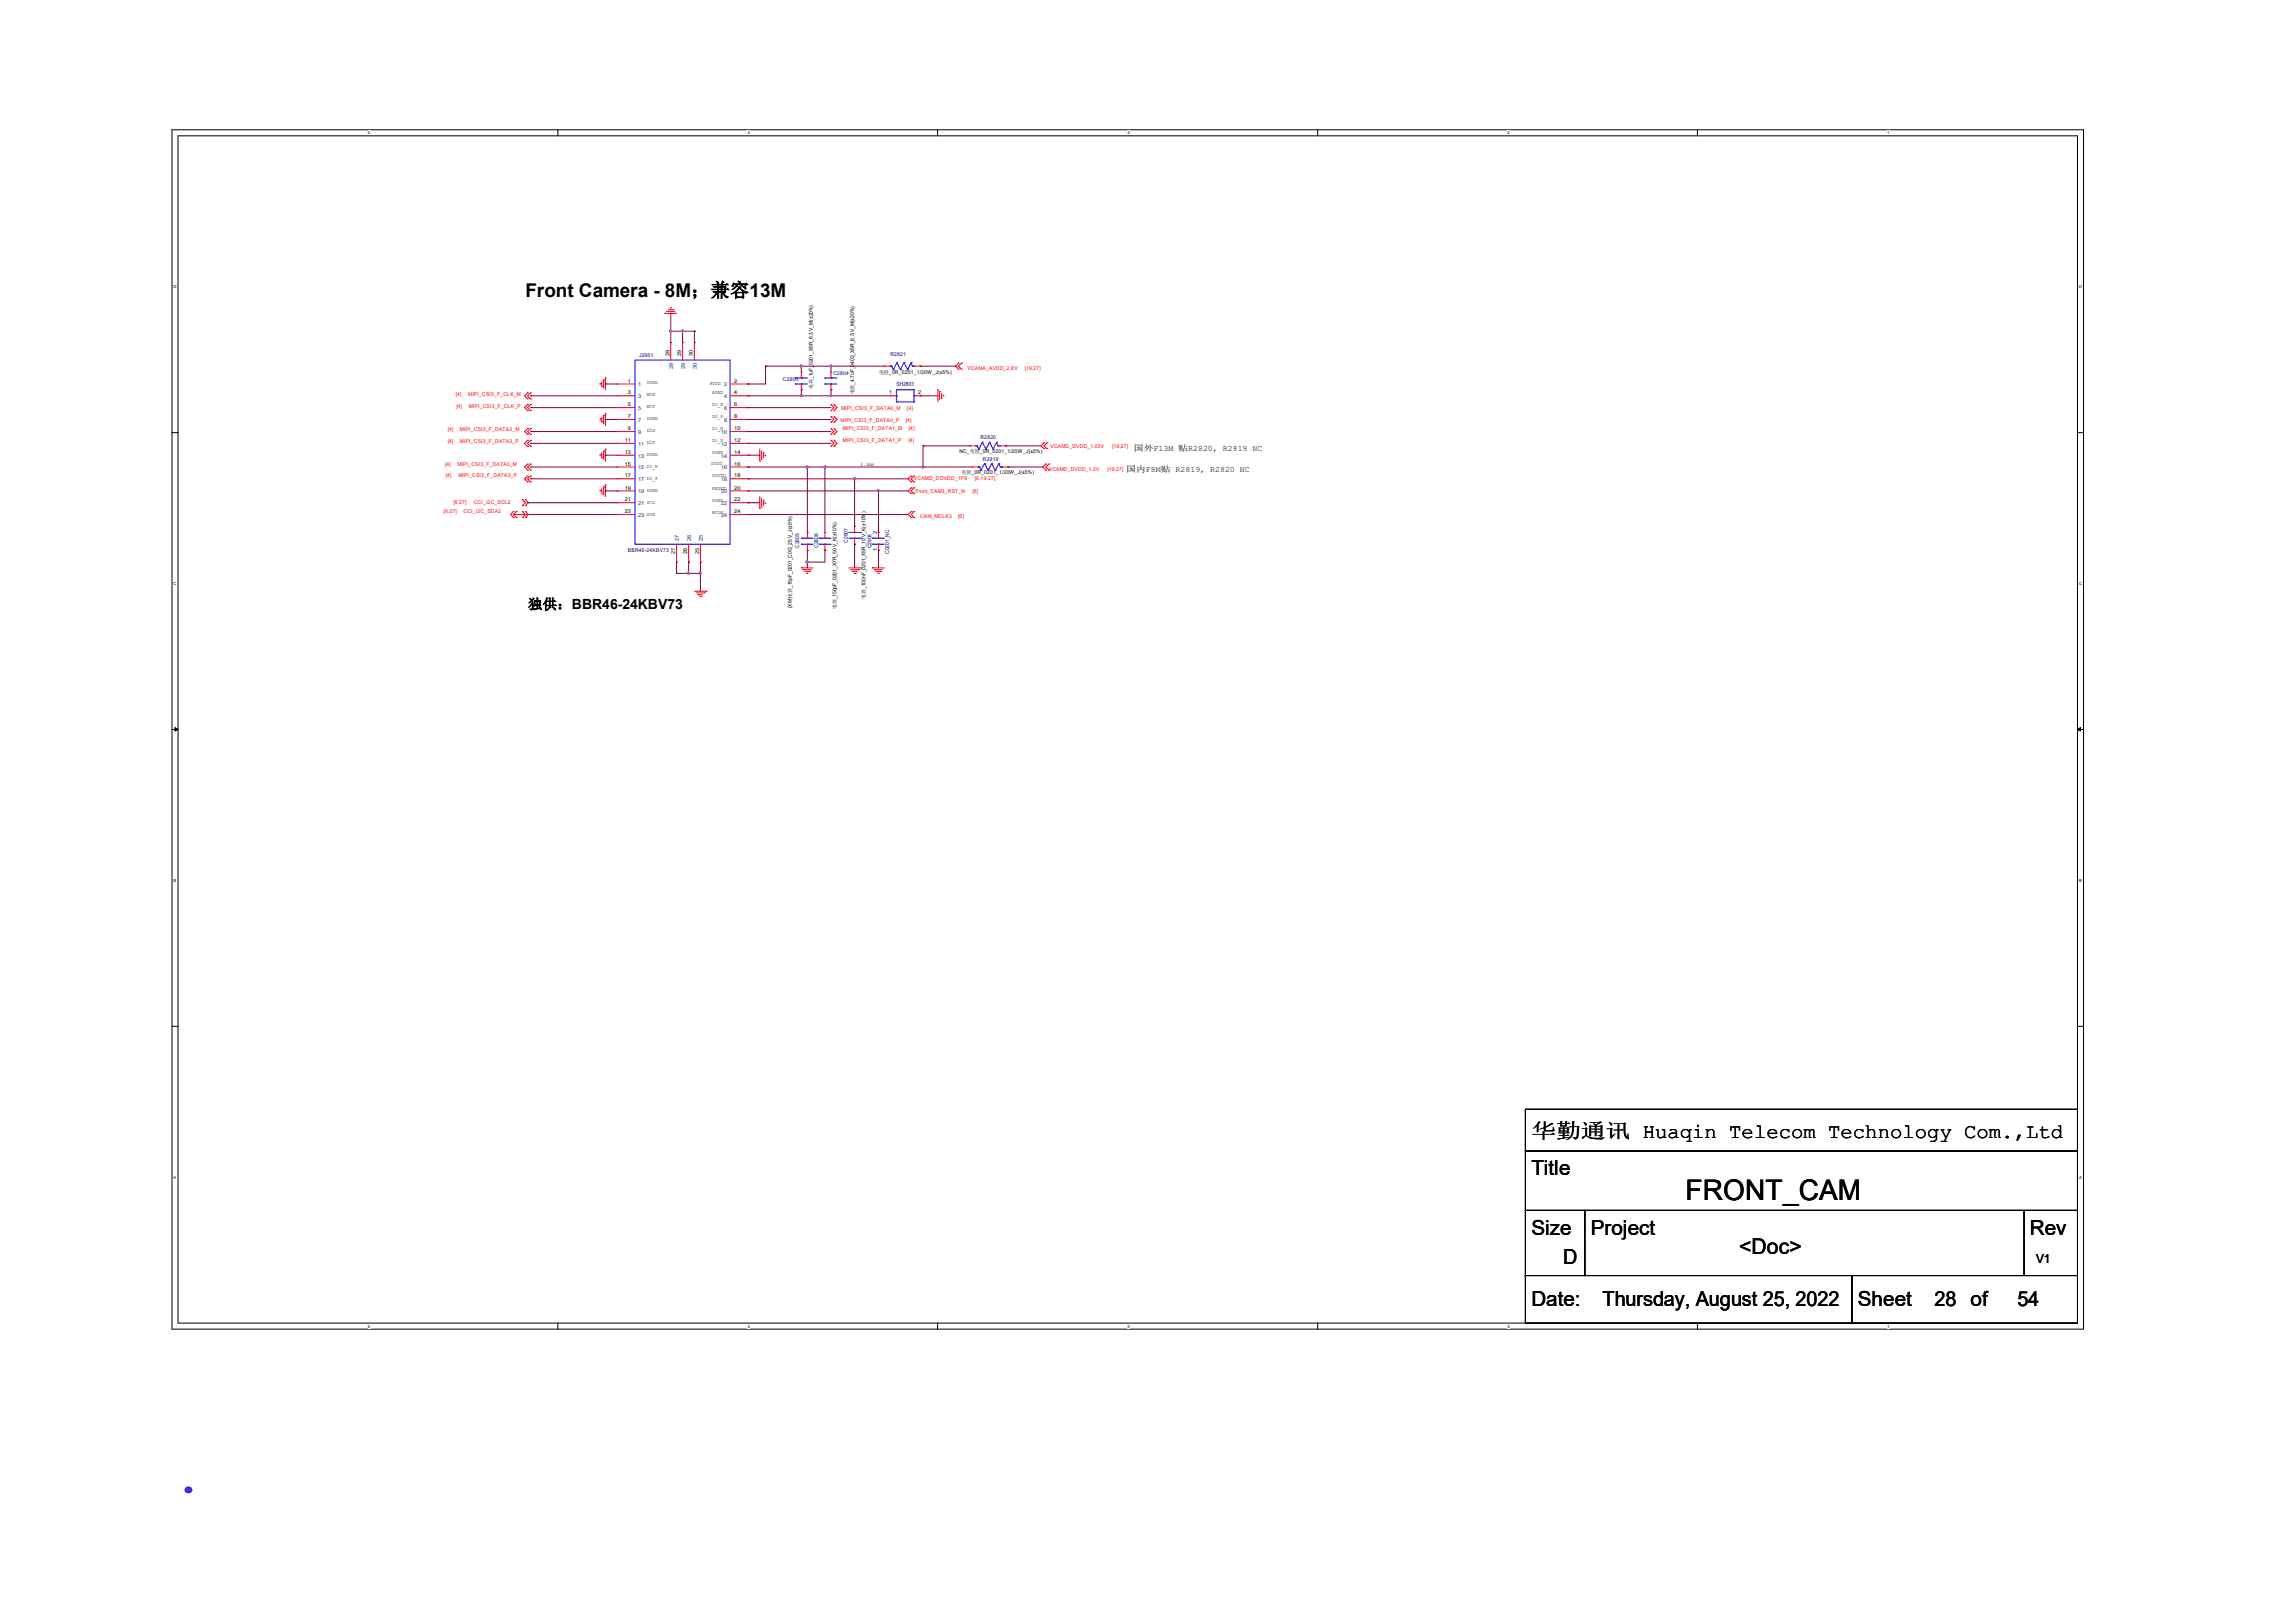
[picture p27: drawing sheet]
<svg xmlns="http://www.w3.org/2000/svg" width="350mm" height="250mm" viewBox="0 0 350 250" stroke-linecap="round" stroke-linejoin="round" font-family="sans-serif">
<defs><g id="words">
<text font-size="8.5" fill="#00f" x="26.5" y="229.9">.</text>
<text font-size="4.4" x="259.7" y="184.8">FRONT_CAM</text>
<text font-size="3.3" x="267.9" y="193.1">&lt;Doc&gt;</text>
<g font-size="3.2">
<text x="235.9" y="175.2">华勤通讯 Huaqin Telecom Technology Com.,Ltd</text>
<text x="235.9" y="181">Title</text>
<text x="235.9" y="190.2">Size</text>
<text x="245.1" y="190.2">Project</text>
<text x="312.7" y="190.2">Rev</text>
<text x="240.8" y="194.7">D</text>
<text x="235.9" y="201.1">Date:</text>
<text x="246.9" y="201.1">Thursday, August 25, 2022</text>
<text x="286.2" y="201.1">Sheet</text>
<text x="298" y="201.1">28 of</text>
<text x="310.8" y="201.1">54</text>
</g>
<text font-size="2.9" x="80.9" y="45.7">Front Camera - 8M；兼容13M</text>
<text font-size="2.2" x="81.4" y="93.8">独供：BBR46-24KBV73</text>
<text font-size="1.9" x="313.6" y="194.5">V1</text>
<g font-size="1.3">
<text x="174.7" y="69.5">国外F13M 贴R2820, R2819 NC</text>
<text x="173.5" y="72.7">国内F8M贴 R2819, R2820 NC</text>
</g>
<text font-size=".9" fill="#000080" x="138.1" y="59.4">SH2801</text>
<g font-size=".8">
<text x="96.7" y="58.9">1</text>
<text x="99.7" y="59.2">DGND</text>
<text x="103.1" y="54.8" transform="rotate(-90 103.1 54.8)">28</text>
<text x="104.9" y="54.8" transform="rotate(-90 104.9 54.8)">29</text>
<text x="106.8" y="54.8" transform="rotate(-90 106.8 54.8)">30</text>
<text x="109.3" y="59.3">AVDD</text>
<text x="113.1" y="58.9">2</text>
<text x="125.2" y="59.9" transform="rotate(-90 125.2 59.9)">电容_1uF_0201_X5R_6.3 V_M(±20%)</text>
<text x="135.4" y="57.6">电阻_0R_0201_1/20W_J(±5%)</text>
<text x="96.7" y="60.8">3</text>
<text x="96.7" y="62.6">5</text>
<text x="96.7" y="64.4">7</text>
<text x="99.7" y="62.9">MCP</text>
<text x="99.7" y="61">MCN</text>
<text x="99.7" y="64.7">DGND</text>
<text x="109.7" y="60.7">AGND</text>
<text x="109.7" y="62.6">D0_N</text>
<text x="109.7" y="64.4">D0_P</text>
<text x="113.1" y="60.8">4</text>
<text x="113.1" y="62.6">6</text>
<text x="113.1" y="64.4">8</text>
<text x="131.6" y="60.8" transform="rotate(-90 131.6 60.8)">电容_4.7uF_0402_X5R_6.3 V_M(±20%)</text>
<text x="137" y="60.8">1</text>
<text x="141.4" y="60.8">2</text>
<text x="96.3" y="68.1">11</text>
<text x="96.3" y="69.9">13</text>
<text x="96.3" y="71.7">15</text>
<text x="96.7" y="66.3">9</text>
<text x="99.7" y="70.2">DGND</text>
<text x="99.7" y="66.6">D2N</text>
<text x="99.7" y="68.4">D2P</text>
<text x="109.6" y="71.6">DVDD</text>
<text x="109.7" y="66.3">D1_N</text>
<text x="109.7" y="69.9">DGND</text>
<text x="109.7" y="68.1">D1_P</text>
<text x="113.1" y="66.3">10</text>
<text x="113.1" y="68.1">12</text>
<text x="113.1" y="69.9">14</text>
<text x="113.1" y="71.7">16</text>
<text x="132.6" y="71.8">0.4mm</text>
<text x="147.8" y="69.8">NC_电阻_0R_0201_1/20W_J(±5%)</text>
<text x="96.3" y="73.5">17</text>
<text x="96.3" y="75.4">19</text>
<text x="96.3" y="77.2">21</text>
<text x="99.7" y="72.1">D3_N</text>
<text x="99.7" y="77.6">SCL</text>
<text x="99.7" y="75.8">DGND</text>
<text x="99.7" y="73.9">D3_P</text>
<text x="109.7" y="73.5">DOVDD</text>
<text x="109.7" y="75.5">RESET</text>
<text x="109.7" y="77.3">DGND</text>
<text x="113.1" y="73.5">18</text>
<text x="113.1" y="75.4">20</text>
<text x="113.1" y="77.2">22</text>
<text x="148.1" y="73.1">电阻_0R_0201_1/20W_J(±5%)</text>
<text x="96.3" y="79">23</text>
<text x="99.7" y="79.4">SDA</text>
<text x="109.7" y="79.1">MCLK</text>
<text x="113.1" y="79">24</text>
<text x="135.1" y="82.3" transform="rotate(-90 135.1 82.3)">2</text>
<text x="104" y="85.4" transform="rotate(-90 104 85.4)">27</text>
<text x="105.9" y="85.4" transform="rotate(-90 105.9 85.4)">26</text>
<text x="107.7" y="85.4" transform="rotate(-90 107.7 85.4)">25</text>
<text x="135.1" y="84.9" transform="rotate(-90 135.1 84.9)">1</text>
<text x="122" y="93.7" transform="rotate(-90 122 93.7)">(XM)电容_15pF_0201_C0G_25 V_J(±5%)</text>
<text x="128.9" y="93.9" transform="rotate(-90 128.9 93.9)">电容_150pF_0201_X7R_50 V_K(±10%)</text>
<text x="133.3" y="92.3" transform="rotate(-90 133.3 92.3)">电容_100nF_0201_X5R_10 V_K(±10%)</text>
</g>
<g font-size=".8" fill="#004080">
<text x="98.3" y="59.5">1</text>
<text x="103.7" y="56.9" transform="rotate(-90 103.7 56.9)">28</text>
<text x="105.5" y="56.9" transform="rotate(-90 105.5 56.9)">29</text>
<text x="107.3" y="56.9" transform="rotate(-90 107.3 56.9)">30</text>
<text x="111.5" y="59.5">2</text>
<text x="98.3" y="61.4">3</text>
<text x="98.3" y="63.2">5</text>
<text x="98.3" y="65">7</text>
<text x="111.5" y="61.4">4</text>
<text x="111.5" y="63.2">6</text>
<text x="111.5" y="65">8</text>
<text x="98.3" y="66.9">9</text>
<text x="98.3" y="68.7">11</text>
<text x="98.3" y="70.5">13</text>
<text x="111.1" y="66.9">10</text>
<text x="111.1" y="68.7">12</text>
<text x="111.1" y="70.5">14</text>
<text x="98.3" y="72.3">15</text>
<text x="98.3" y="74.1">17</text>
<text x="98.3" y="76">19</text>
<text x="98.3" y="77.8">21</text>
<text x="111.1" y="72.3">16</text>
<text x="111.1" y="74.1">18</text>
<text x="111.1" y="76">20</text>
<text x="111.1" y="77.8">22</text>
<text x="98.3" y="79.6">23</text>
<text x="104.6" y="83.4" transform="rotate(-90 104.6 83.4)">27</text>
<text x="106.5" y="83.4" transform="rotate(-90 106.5 83.4)">26</text>
<text x="108.3" y="83.4" transform="rotate(-90 108.3 83.4)">25</text>
<text x="111.1" y="79.6">24</text>
</g>
<g font-size=".8" fill="#000080">
<text x="98.5" y="55">J2801</text>
<text x="120.6" y="58.7">C2803</text>
<text x="128.4" y="57.8">C2804</text>
<text x="137.2" y="54.9">R2821</text>
<text x="151" y="67.7">R2820</text>
<text x="151.4" y="71">R2819</text>
<text x="130.6" y="83.6" transform="rotate(-90 130.6 83.6)">C2807</text>
<text x="96.7" y="85.1">BBR46-24KBV73</text>
<text x="123.1" y="84.4" transform="rotate(-90 123.1 84.4)">C2805</text>
<text x="126" y="84.4" transform="rotate(-90 126 84.4)">C2806</text>
<text x="134.3" y="84.5" transform="rotate(-90 134.3 84.5)">C2808</text>
<text x="137" y="85.3" transform="rotate(-90 137 85.3)">C0201_NC</text>
</g>
<g font-size=".8" fill="#f00">
<text x="149.1" y="57">VCAMA_AVDD_2.8V</text>
<text x="157.9" y="57">[19,27]</text>
<text x="70.2" y="61">[4]</text>
<text x="70.3" y="62.8">[4]</text>
<text x="72.1" y="61">MIPI_CSI3_F_CLK_M</text>
<text x="72.2" y="62.8">MIPI_CSI3_F_CLK_P</text>
<text x="129.5" y="65">MIPI_CSI3_F_DATA0_P</text>
<text x="129.6" y="63.2">MIPI_CSI3_F_DATA0_M</text>
<text x="139.6" y="65">[4]</text>
<text x="139.8" y="63.2">[4]</text>
<text x="68.6" y="71.7">[4]</text>
<text x="69" y="66.4">[4]</text>
<text x="69" y="68.2">[4]</text>
<text x="70.5" y="71.7">MIPI_CSI3_F_DATA3_M</text>
<text x="70.9" y="66.4">MIPI_CSI3_F_DATA2_M</text>
<text x="70.9" y="68.2">MIPI_CSI3_F_DATA2_P</text>
<text x="129.8" y="66.3">MIPI_CSI3_F_DATA1_M</text>
<text x="129.8" y="68.1">MIPI_CSI3_F_DATA1_P</text>
<text x="139.9" y="68.1">[4]</text>
<text x="140" y="66.3">[4]</text>
<text x="161.8" y="69.1">VCAMD_DVDD_1.05V</text>
<text x="171.3" y="69.1">[19,27]</text>
<text x="68.7" y="73.5">[4]</text>
<text x="69.9" y="77.6">[6,27]</text>
<text x="70.6" y="73.5">MIPI_CSI3_F_DATA3_P</text>
<text x="73" y="77.6">CCI_I2C_SCL2</text>
<text x="140.8" y="74">VCAMD_DOVDD_1P8</text>
<text x="141" y="75.9">Front_CAM3_RST_N</text>
<text x="149.8" y="75.9">[6]</text>
<text x="150.2" y="74">[6,19,27]</text>
<text x="161.6" y="72.5">VCAMD_DVDD_1.2V</text>
<text x="170.6" y="72.5">[19,27]</text>
<text x="68.3" y="79.1">[6,27]</text>
<text x="71.4" y="79.1">CCI_I2C_SDA2</text>
<text x="141.7" y="79.8">CAM_MCLK3</text>
<text x="147.6" y="79.8">[6]</text>
</g>
<g font-size=".6">
<text x="56.7" y="20.7">5</text>
<text x="115.2" y="20.7">4</text>
<text x="173.7" y="20.7">3</text>
<text x="232.2" y="20.7">2</text>
<text x="290.7" y="20.7">1</text>
<text x="26.7" y="44.4">D</text>
<text x="320.3" y="44.4">D</text>
<text x="26.7" y="90.1">C</text>
<text x="320.3" y="90.1">C</text>
<text x="26.7" y="135.8">B</text>
<text x="320.3" y="135.8">B</text>
<text x="26.7" y="181.5">A</text>
<text x="320.3" y="181.5">A</text>
<text x="56.7" y="204.5">5</text>
<text x="115.2" y="204.5">4</text>
<text x="173.7" y="204.5">3</text>
<text x="232.2" y="204.5">2</text>
<text x="290.7" y="204.5">1</text>
</g>
</g></defs>
<path d="M26.5 20h294.5v184.7h-294.5zM27.4 20.9h292.6v182.9h-292.6z" fill="none" stroke="#000" stroke-width=".15"/>
<g fill="#fff">
<path d="M56.7 20.1h.3v.7h-.3z"/>
<path d="M56.7 203.9h.3v.8h-.3z"/>
</g>
<path d="M85.9 20v.9M85.9 203.8v.9" fill="none" stroke="#000" stroke-width=".15"/>
<g fill="#fff">
<path d="M115.2 20.1h.3v.7h-.3z"/>
<path d="M115.2 203.9h.3v.8h-.3z"/>
</g>
<path d="M144.4 20v.9M144.4 203.8v.9" fill="none" stroke="#000" stroke-width=".15"/>
<g fill="#fff">
<path d="M173.7 20.1h.3v.7h-.3z"/>
<path d="M173.7 203.9h.3v.8h-.3z"/>
</g>
<path d="M203 20v.9M203 203.8v.9" fill="none" stroke="#000" stroke-width=".15"/>
<g fill="#fff">
<path d="M232.2 20.1h.4v.7h-.4z"/>
<path d="M232.2 203.9h.4v.8h-.4z"/>
</g>
<path d="M261.5 20v.9M261.5 203.8v.9" fill="none" stroke="#000" stroke-width=".15"/>
<g fill="#fff">
<path d="M290.7 20.1h.4v.7h-.4z"/>
<path d="M290.7 203.9h.4v.8h-.4z"/>
<path d="M26.7 43.8h.5v.7h-.5z"/>
<path d="M320.3 43.8h.5v.7h-.5z"/>
<path d="M26.7 89.5h.5v.7h-.5z"/>
<path d="M320.3 89.5h.5v.7h-.5z"/>
</g>
<path d="M26.5 66.6h.9M320 66.6h1" fill="none" stroke="#000" stroke-width=".15"/>
<g fill="#fff">
<path d="M26.7 135.2h.5v.7h-.5z"/>
<path d="M320.3 135.2h.4v.7h-.4z"/>
</g>
<path d="M26.5 112.4h.9M320 112.4h1" fill="none" stroke="#000" stroke-width=".15"/>
<path d="M27 112.1l.4 .3-.4 .2zM320 112.4l.5-.3v.5z" fill="#000" stroke="#000" stroke-width=".15"/>
<g fill="#fff">
<path d="M26.7 180.9h.4v.8h-.4z"/>
<path d="M320.3 180.9h.4v.8h-.4z"/>
</g>
<path d="M26.5 158.1h.9M320 158.1h1M235 177.3h85v9.1h-85zM235 170.9h85v6.4h-85zM235 186.4h9.1v10.1h-9.1zM235 196.5h50.3v7.3h-50.3zM244.1 186.4h67.7v10.1h-67.7zM285.3 196.5h34.7v7.3h-34.7zM311.8 186.4h8.2v10.1h-8.2z" fill="none" stroke="#000" stroke-width=".15"/>
<g fill="none" stroke="#f00" stroke-width=".15">
<path d="M92.4 59.1h.1M92.4 59.1v.1M92.7 59.5h.1M92.7 58.8v.7M93 58.5h.1M93 58.5v1.3M93.3 58.2h.1M93.3 58.2v1.8M95.1 59.2h.1M95.1 59.2h2.7M102.4 48.3h.1M102.4 48.3h1.8"/>
<path d="M102.7 48h.1M102.7 48h1.3M102.9 47.7h.8M103.2 47.4h.2M103.2 47.4h.1M103.3 52.8h.1M103.3 52.8v2.7M103.7 47.7h.1M105.1 52.8h.1M105.1 52.8v2.7M107 52.8h.1M107 52.8v2.7"/>
<path d="M112.5 59.2h2.7M115.2 59.2h.1M123.4 57.3h.1M123.4 57.3v.9M123.4 59.2v.8M128 57.3h.1M128 57.3v.9M128 59.2v.8M136.2 56.4h1M136.2 56.4h.1M140.8 56.4h.9M141.7 56.4h.1"/>
<path d="M147.7 55.9l-.5 .5 .5 .5M147.7 55.9h.1M147.7 56.9h.1M148.1 55.9l-.4 .5 .4 .5M148.1 56.9h.1M148.1 55.9h.1M79.1 78.8h.1M79.1 79.7h.1M79.1 79.3l.4 .4M79.1 79.3h1.8M79.1 78.8l-.5 .5 .5 .4M79.5 78.8l-.4 .5"/>
<path d="M79.5 78.8h.1M79.5 79.7h.1M80.5 77h.1M80.5 77.9h.1M80.5 78.8h.1M80.5 79.7h.1M80.5 77l.4 .4-.4 .5M80.5 78.8l.4 .5M80.9 77l.5 .4-.5 .5M80.9 78.8l.5 .5-.5 .4M80.9 77.9h.1M80.9 77h.1"/>
<path d="M80.9 79.7h.1M80.9 78.8h.1M80.9 79.3h.1M80.9 79.3l-.4 .4M81.3 61.4h.1M81.3 60.5h.1M81.3 63.3h.1M81.3 62.3h.1M81.3 66.9h.1M81.3 66h.1M81.3 68.8h.1M81.3 67.8h.1"/>
<path d="M81.3 71.5h.1M81.3 72.4h.1M81.3 73.3h.1M81.3 74.2h.1M81.3 60.5l-.5 .5 .5 .4M81.3 62.3l-.5 .5 .5 .5M81.3 66l-.5 .5 .5 .4M81.3 67.8l-.5 .5 .5 .5M81.3 71.5l-.5 .4 .5 .5M81.3 73.3l-.5 .5 .5 .4M81.7 60.5l-.4 .5 .4 .4M81.7 62.3l-.4 .5 .4 .5"/>
<path d="M81.7 66l-.4 .5 .4 .4M81.7 67.8l-.4 .5 .4 .5M81.7 71.5l-.4 .4 .4 .5M81.7 73.3l-.4 .5 .4 .4M81.7 61.4h.1M81.7 60.5h.1M81.7 63.3h.1M81.7 62.3h.1M81.7 66.9h.1M81.7 66h.1M81.7 68.8h.1M81.7 67.8h.1"/>
<path d="M81.7 71.5h.1M81.7 72.4h.1M81.7 73.3h.1M81.7 74.2h.1M92.4 64.5h.1M92.4 70h.1M92.4 75.5h.1M92.4 64.5v.2M92.4 70v.2M92.4 75.5v.2M92.7 65h.1M92.7 70.5h.1"/>
<path d="M92.7 76h.1M92.7 64.3v.7M92.7 69.7v.8M92.7 75.2v.8M93 64h.1M93 69.5h.1M93 75h.1M93 64v1.3M93 69.5v1.2M93 75v1.3M93.3 63.7h.1M93.3 69.2h.1"/>
<path d="M93.3 74.7h.1M93.3 63.7v1.8M93.3 69.2v1.8M93.3 74.7v1.8M95.1 61h.1M95.1 62.8h.1M95.1 64.6h.1M95.1 66.5h.1M95.1 68.3h.1M95.1 70.1h.1M95.1 71.9h.1M95.1 73.8h.1"/>
<path d="M95.1 75.6h.1M95.1 77.4h.1M95.1 79.3h.1M95.1 79.3h2.7M95.1 61h2.7M95.1 71.9h2.7M95.1 62.8h2.7M95.1 64.6h2.7M95.1 66.5h2.7M95.1 68.3h2.7M95.1 70.1h2.7M95.1 73.8h2.7"/>
<path d="M95.1 75.6h2.7M95.1 77.4h2.7M112.5 79.3h2.7M112.5 61h2.7M112.5 71.9h2.7M112.5 62.8h2.7M112.5 64.6h2.7M112.5 66.5h2.7M112.5 68.3h2.7M112.5 70.1h2.7M112.5 73.8h2.7M112.5 75.6h2.7"/>
<path d="M112.5 77.4h2.7M115.2 61h.1M115.2 62.8h.1M115.2 64.6h.1M115.2 66.5h.1M115.2 68.3h.1M115.2 70.1h.1M115.2 71.9h.1M115.2 73.8h.1M115.2 75.6h.1M115.2 77.4h.1M115.2 79.3h.1"/>
<path d="M117 71h.1M117 78.3h.1M117 69.2v1.8M117 76.5v1.8M117.3 70.7h.1M117.3 78.1h.1M117.3 69.5v1.2M117.3 76.8v1.3M117.6 69.7h.1M117.6 77.1h.1M117.6 69.7v.8M117.6 77.1v.7"/>
<path d="M117.8 70.2h.1M117.8 77.5h.1M117.8 70v.2M117.8 77.4v.1M123.4 60h.1M128 60h.1M128 62.3l.5 .5-.5 .5M128 64.2l.5 .4-.5 .5M128 66l.5 .5-.5 .4M128 67.8l.5 .5-.5 .5M128 62.3h.1M128 63.3h.1"/>
<path d="M128 64.2h.1M128 65.1h.1M128 66h.1M128 66.9h.1M128 67.8h.1M128 68.8h.1M128.5 62.3h.1M128.5 63.3h.1M128.5 64.2h.1M128.5 65.1h.1M128.5 66h.1M128.5 66.9h.1"/>
<path d="M128.5 67.8h.1M128.5 68.8h.1M128.5 62.3l.4 .5-.4 .5M128.5 64.2l.4 .4-.4 .5M128.5 66l.4 .5-.4 .4M128.5 67.8l.4 .5-.4 .5M137.2 61h.1M137.2 61h.9M140.4 73.3h.1M140.4 74.2h.1M140.4 76h.1M140.4 75.2h.1"/>
<path d="M140.4 78.8h.1M140.4 79.7h.1M140.4 78.8l-.5 .5 .5 .4M140.4 73.3l-.5 .5 .5 .4M140.4 75.2l-.5 .4 .5 .4M140.8 61h.9M140.8 73.3l-.4 .5 .4 .4M140.8 75.2l-.4 .4 .4 .4M140.8 78.8l-.4 .5 .4 .4M140.8 74.2h.1M140.8 73.3h.1M140.8 75.2h.1"/>
<path d="M140.8 76h.1M140.8 79.7h.1M140.8 78.8h.1M141.7 61h.1M144.5 60h.1M144.5 60v1.9M144.7 60.3h.1M144.7 60.3v1.3M145 61.4h.1M145 60.6v.8M145.3 60.9h.1M145.3 60.9v.2"/>
<path d="M149.4 68.7h.1M149.4 68.7h.9M149.8 71.9h.9M149.8 71.9h.1M154 68.7h.9M154.3 71.9h1M154.9 68.7h.1M155.3 71.9h.1M160.8 68.2l-.4 .5 .4 .4M160.8 68.2h.1M160.8 69.1h.1M161.1 71.5l-.5 .4 .5 .5"/>
<path d="M161.1 71.5h.1M161.1 72.4h.1M161.3 69.1h.1M161.3 68.2h.1M161.3 68.2l-.5 .5 .5 .4M161.6 71.5l-.5 .4 .5 .5M161.6 72.4h.1M161.6 71.5h.1M104.2 86.6h.1M104.2 83.8v2.8M106.1 86.6h.1M106.1 83.8v2.8"/>
<path d="M107 91.1h1.8M107.3 91.3h1.2M107.5 91.6h.1M107.5 91.6h.7M107.8 91.9h.2M107.9 86.6h.1M107.9 83.8v2.8M108 91.9h.1M108.5 91.3h.1M108.8 91.1h.1M123.4 87.5h.1M123.4 87.5h1.9"/>
<path d="M123.7 87.8h.1M123.7 87.8h1.3M124 88h.7M124.2 88.3h.1M124.2 88.3h.3M124.4 82h.1M124.4 84.8h.1M124.4 82v.9M124.4 83.8v1M124.7 88h.1M127.1 82h.1M127.1 84.8h.1"/>
<path d="M127.1 82v.9M127.1 83.8v1M130.8 87.5h1.8M131 87.8h1.3M131.3 88h.1M131.3 88h.7M131.6 88.3h.2M131.7 83.8h.1M131.7 81.1h.1M131.7 81.1v.9M131.7 82.9v.9M131.8 88.3h.1"/>
<path d="M132.3 87.8h.1M132.6 87.5h.1M134.4 87.5h.1M134.4 87.5h1.8M134.7 87.8h.1M134.7 87.8h1.3M135 88h.7M135.2 88.3h.1M135.2 88.3h.2M135.3 84.8h.1M135.3 82h.1M135.3 82v.9"/>
<path d="M135.3 83.8v1M135.7 88h.1"/>
</g>
<g fill="none" stroke="#00f" stroke-width=".15">
<path d="M97.8 55.5h14.7v28.3h-14.7zM122.5 59.2h1.9M122.5 58.2h1.9M122.5 59.2h.1M122.5 58.2h.1M123.4 59.2h.1M123.4 58.2h.1M127.1 59.2h1.8M127.1 58.2h1.8M127.1 58.2h.1M127.1 59.2h.1M128 58.2h.1"/>
<path d="M128 59.2h.1M137.2 56.4h.1M137.3 56.4l.3 .5M137.3 56.4h.1M137.6 56.9h.1M138.2 55.8l.5 1.1M138.2 55.8h.1M138.2 55.8l-.6 1.1M138.7 56.9h.1M139.3 55.8l.5 1.1M139.3 55.8h.1M139.3 55.8l-.6 1.1"/>
<path d="M139.8 56.9h.1M140.4 55.8h.1M140.4 55.8l-.6 1.1M140.4 55.8l.1 .6M140.5 56.4h.1M140.5 56.4h.3M140.8 56.4h.1M138.1 61.9h2.7M138.1 61h.1M138.1 61.9h.1M138.1 60h.1M138.1 60v1.9"/>
<path d="M138.1 60h2.7M140.8 61h.1M140.8 60h.1M140.8 61.9h.1M140.8 60v1.9M150.3 68.7h.1M150.3 68.7h.2M150.5 68.7l.3 .5M150.5 68.7h.1M150.7 71.9h.1M150.7 71.9h.2M150.8 69.2h.1"/>
<path d="M150.9 71.9h.1M150.9 71.9l.2 .6M151.1 72.5h.1M151.3 68.1l.6 1.1M151.3 68.1h.1M151.3 68.1l-.5 1.1M151.7 71.4l.5 1.1M151.7 71.4h.1M151.7 71.4l-.6 1.1M151.9 69.2h.1M152.2 72.5h.1M152.4 68.1l.6 1.1"/>
<path d="M152.4 68.1h.1M152.4 68.1l-.5 1.1M152.8 71.4l.5 1.1M152.8 71.4h.1M152.8 71.4l-.6 1.1M153 69.2h.1M153.3 72.5h.1M153.5 68.1h.1M153.5 68.1l-.5 1.1M153.5 68.1l.2 .6M153.7 68.7h.1M153.7 68.7h.3"/>
<path d="M153.9 71.4h.1M153.9 71.4l-.6 1.1M153.9 71.4l.2 .5M154 68.7h.1M154.1 71.9h.1M154.1 71.9h.2M154.3 71.9h.1M123.4 82.9h.1M123.4 83.8h.1M123.4 82.9h1.9M123.4 83.8h1.9M124.4 82.9h.1"/>
<path d="M124.4 83.8h.1M126.2 82.9h.1M126.2 83.8h.1M126.2 82.9h1.8M126.2 83.8h1.8M127.1 82.9h.1M127.1 83.8h.1M130.8 82.9h1.8M130.8 82h1.8M131.7 82.9h.1M131.7 82h.1M132.6 82.9h.1"/>
<path d="M132.6 82h.1M134.4 83.8h.1M134.4 82.9h.1M134.4 82.9h1.8M134.4 83.8h1.8M135.3 83.8h.1M135.3 82.9h.1"/>
</g>
<g fill="none" stroke="#800040" stroke-width=".15">
<path d="M93.3 59.2h1.8M93.3 59.2h.1M103.3 48.3h.1M103.3 52.8h.1M103.3 48.3v4.5M103.3 51h3.7M105.1 51h.1M105.1 51v1.8M107 51h.1M107 51v1.8M115.2 59.2h.1M117.9 56.4h18.3"/>
<path d="M117.9 56.4h.1M117.9 56.4v2.8h-2.7M123.4 56.4h.1M123.4 56.4v.9M128 56.4h.1M128 56.4v.9M141.7 56.4h5.5M141.7 56.4h.1M81.4 77.4h13.7M81.4 79.3h13.7M81.4 77.4h.1M81.4 79.3h.1"/>
<path d="M81.7 61h13.4M81.7 71.9h13.4M81.7 73.8h13.4M81.7 62.8h13.4M81.7 66.5h13.4M81.7 68.3h13.4M81.7 61h.1M81.7 62.8h.1M81.7 66.5h.1M81.7 68.3h.1M81.7 71.9h.1M81.7 73.8h.1"/>
<path d="M93.3 70.1h1.8M93.3 75.6h1.8M93.3 64.6h1.8M93.3 64.6h.1M93.3 70.1h.1M93.3 75.6h.1M115.2 73.8h24.7M115.2 61h22M115.2 75.6h24.7M115.2 70.1h1.8M115.2 77.4h1.8M115.2 71.9h34.6"/>
<path d="M115.2 61h.1M115.2 70.1h.1M115.2 71.9h.1M115.2 73.8h.1M115.2 75.6h.1M115.2 77.4h.1M115.2 62.8h.1M115.2 64.6h.1M115.2 66.5h.1M115.2 68.3h.1M115.2 79.3h.1M115.2 62.8h12.8"/>
<path d="M115.2 64.6h12.8M115.2 66.5h12.8M115.2 68.3h12.8M115.2 79.3h24.7M123.4 60h.1M123.4 61h.1M123.4 60v1M124.4 71.9h.1M124.4 71.9v10.1M127.1 71.9h.1M127.1 71.9v10.1M128 60h.1"/>
<path d="M128 61h.1M128 60v1M131.7 73.8h.1M131.7 73.8v7.3M135.3 75.6h.1M135.3 75.6v6.4M141.7 61h2.8M141.7 61h.1M142.2 68.7h7.2M142.2 71.9h.1M142.2 68.7h.1M142.2 68.7v3.2"/>
<path d="M154.9 68.7h.1M154.9 68.7h5.5M155.3 71.9h5.3M155.3 71.9h.1M104.2 88.3h3.7M104.2 88.3h.1M104.2 86.6h.1M104.2 86.6v1.7M106.1 88.3h.1M106.1 86.6h.1M106.1 86.6v1.7M107.9 88.3h.1"/>
<path d="M107.9 86.6h.1M107.9 86.6v4.5M124.4 84.8h.1M124.4 86.6h.1M124.4 84.8v2.7M127.1 84.8h.1M127.1 84.8v1.8h-2.7M131.7 83.8h.1M131.7 83.8v3.7M135.3 84.8h.1M135.3 84.8v2.7"/>
</g>
<g fill="#f0f" stroke="#f0f" stroke-width=".15">
<circle cx="103.3" cy="51" r=".17"/>
<circle cx="123.4" cy="56.4" r=".16"/>
<circle cx="128" cy="56.4" r=".16"/>
<circle cx="123.4" cy="60.9" r=".16"/>
<circle cx="128" cy="60.9" r=".16"/>
<circle cx="124.3" cy="71.9" r=".17"/>
<circle cx="124.3" cy="86.6" r=".17"/>
<circle cx="127.1" cy="71.9" r=".17"/>
<circle cx="142.1" cy="71.9" r=".17"/>
<circle cx="131.7" cy="73.8" r=".17"/>
<circle cx="135.3" cy="75.6" r=".17"/>
<circle cx="105.1" cy="51" r=".16"/>
<circle cx="107.9" cy="88.3" r=".17"/>
<circle cx="106" cy="88.3" r=".17"/>
</g>
<use href="#words"/>
</svg>
